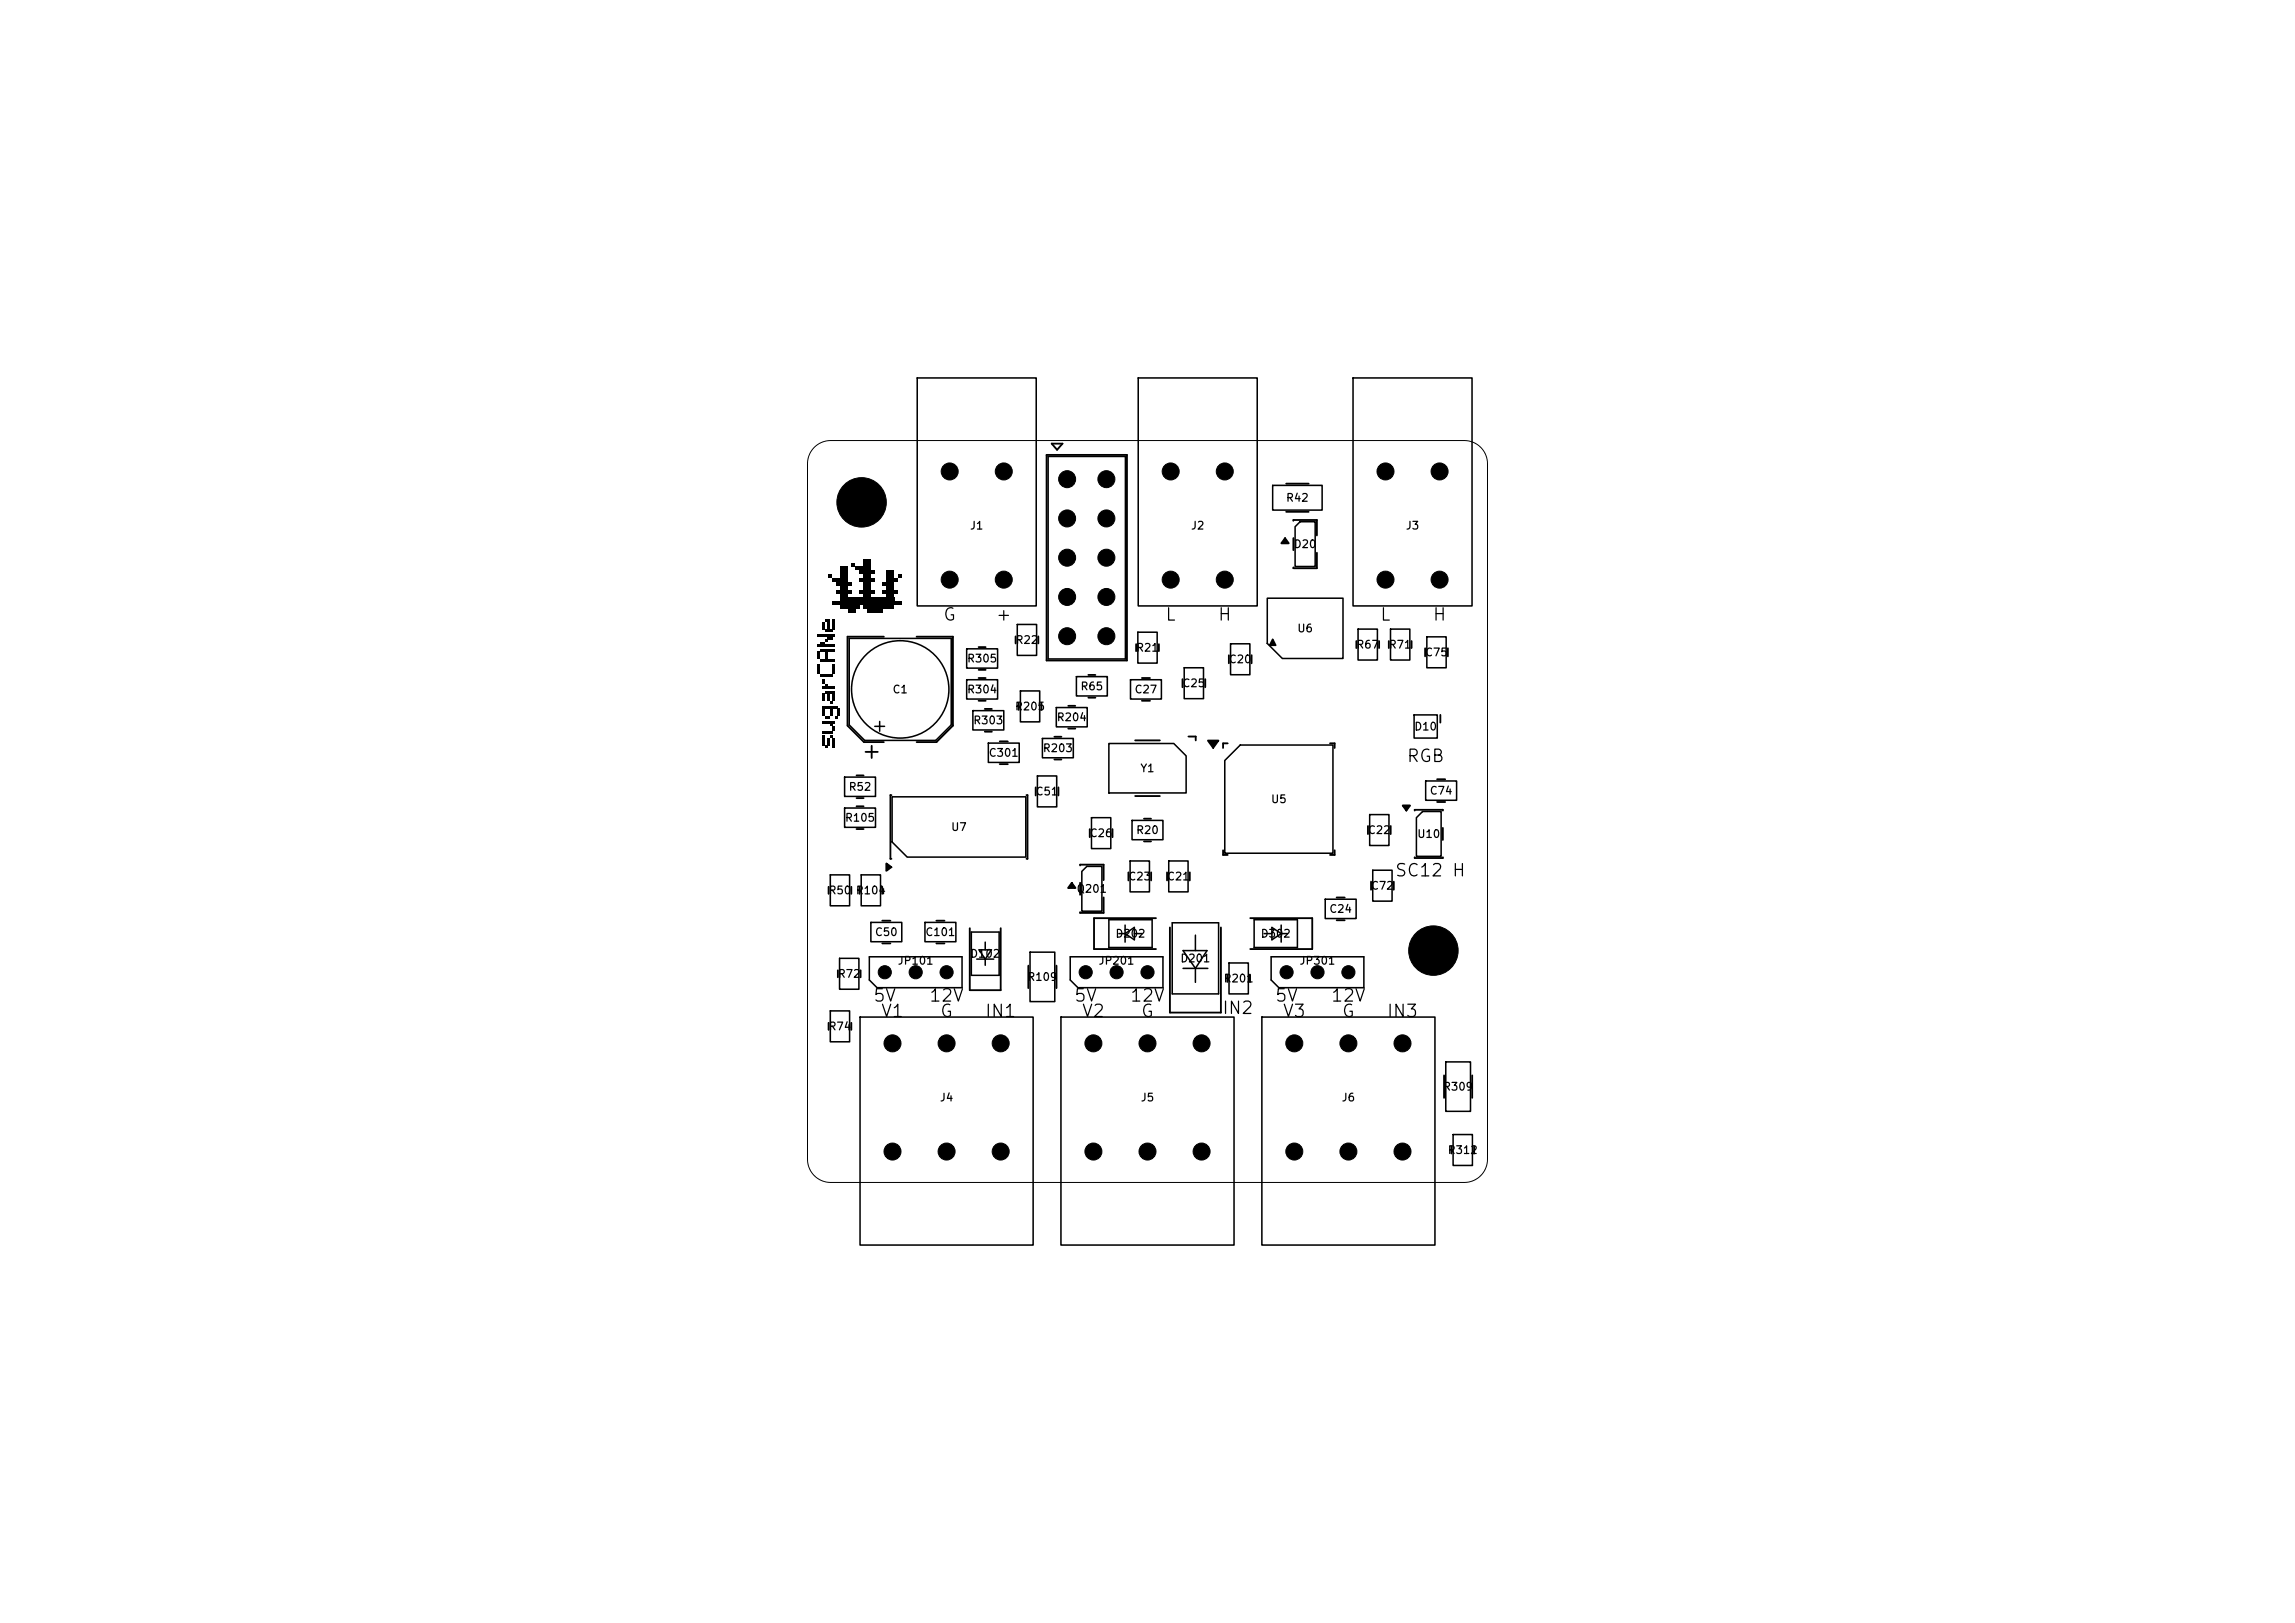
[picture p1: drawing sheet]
<svg xmlns="http://www.w3.org/2000/svg" width="297mm" height="210mm" viewBox="0 0 297 210" stroke-linecap="round" stroke-linejoin="round" font-family="sans-serif">
<defs><g id="words">
<g font-size="1.6">
<text x="121.9" y="80.7">G</text>
<text x="128.8" y="80.7">+</text>
<text x="150.7" y="80.7">L</text>
<text x="157.5" y="80.7">H</text>
<text x="178.5" y="80.7">L</text>
<text x="185.3" y="80.7">H</text>
<text x="181.9" y="99">RGB</text>
<text x="180.4" y="113.8">SC12 H</text>
<text x="112.9" y="130">5V</text>
<text x="120.1" y="130">12V</text>
<text x="138.9" y="130">5V</text>
<text x="146.1" y="130">12V</text>
<text x="158.1" y="131.6">IN2</text>
<text x="164.9" y="130">5V</text>
<text x="172.1" y="130">12V</text>
<text x="113.9" y="132">V1</text>
<text x="121.5" y="132">G</text>
<text x="127.4" y="132">IN1</text>
<text x="139.9" y="132">V2</text>
<text x="147.5" y="132">G</text>
<text x="165.9" y="132">V3</text>
<text x="173.5" y="132">G</text>
<text x="179.4" y="132">IN3</text>
</g>
<g font-size="1">
<text x="137.1" y="62.8">J8</text>
<text x="166.3" y="65.2">R42</text>
<text x="125.4" y="68.8">J1</text>
<text x="154" y="68.8">J2</text>
<text x="167.3" y="71.2">D20</text>
<text x="181.8" y="68.8">J3</text>
<text x="131.3" y="83.6">R22</text>
<text x="167.8" y="82.1">U6</text>
<text x="115.4" y="90">C1</text>
<text x="125.1" y="90">R304</text>
<text x="125.1" y="86">R305</text>
<text x="139.7" y="89.6">R65</text>
<text x="146.7" y="90">C27</text>
<text x="146.9" y="84.6">R21</text>
<text x="152.9" y="89.2">C25</text>
<text x="158.9" y="86.1">C20</text>
<text x="175.4" y="84.2">R67</text>
<text x="179.6" y="84.2">R71</text>
<text x="184.3" y="85.2">C75</text>
<text x="125.9" y="94">R303</text>
<text x="131.3" y="92.2">R205</text>
<text x="136.7" y="93.6">R204</text>
<text x="182.9" y="94.8">D10</text>
<text x="127.9" y="98.2">C301</text>
<text x="134.9" y="97.6">R203</text>
<text x="147.5" y="100.2">Y1</text>
<text x="109.3" y="106.6">R105</text>
<text x="109.7" y="102.6">R52</text>
<text x="123" y="107.8">U7</text>
<text x="133.9" y="103.2">C51</text>
<text x="164.4" y="104.2">U5</text>
<text x="184.9" y="103.1">C74</text>
<text x="140.9" y="108.6">C26</text>
<text x="146.9" y="108.2">R20</text>
<text x="176.9" y="108.2">C22</text>
<text x="183.3" y="108.7">U10</text>
<text x="107.1" y="116">R50</text>
<text x="110.7" y="116">R104</text>
<text x="139.2" y="115.8">Q201</text>
<text x="145.9" y="114.2">C23</text>
<text x="150.9" y="114.2">C21</text>
<text x="171.9" y="118.4">C24</text>
<text x="177.3" y="115.4">C72</text>
<text x="113.1" y="121.4">C50</text>
<text x="116.1" y="125.1">JP101</text>
<text x="119.7" y="121.4">C101</text>
<text x="125.5" y="124.2">D102</text>
<text x="142.1" y="125.1">JP201</text>
<text x="144.3" y="121.6">D202</text>
<text x="152.7" y="124.8">D201</text>
<text x="163.1" y="121.6">D302</text>
<text x="168.1" y="125.1">JP301</text>
<text x="108.3" y="126.8">R72</text>
<text x="132.9" y="127.2">R109</text>
<text x="158.3" y="127.4">R201</text>
<text x="107.1" y="133.6">R74</text>
<text x="121.5" y="142.8">J4</text>
<text x="147.5" y="142.8">J5</text>
<text x="173.5" y="142.8">J6</text>
<text x="186.7" y="141.4">R309</text>
<text x="187.3" y="149.6">R312</text>
</g>
</g></defs>
<g fill="none" stroke="#000" stroke-width=".2">
<path d="M118.7 48.9h15.4v29.5h-15.4zM135.6 59.1h10v26.2h-10zM147.3 48.9h15.4v29.5h-15.4zM175.1 48.9h15.4v29.5h-15.4zM164 77.4h9.8v7.8h-7.8l-2-1.9zM164.7 62.8h6.4v3.2h-6.4zM168.3 67.5h1.9v5.8h-2.6v-5.1zM109.9 82.6h13.2v11.2l-2 2h-9.2l-2-2zM113.2 94h1.3M113.8 93.4v1.2M125.1 88h4v2.5h-4zM125.1 84h4v2.5h-4z"/>
<path d="M125.9 92h4v2.5h-4zM127.9 96.2h4v2.5h-4zM131.7 80.8h2.5v4h-2.5zM132.1 89.4h2.5v4h-2.5zM134.9 95.6h4v2.5h-4zM136.7 91.6h4v2.5h-4zM139.3 87.6h4v2.5h-4zM143.5 96.2h8.4l1.6 1.6v4.8h-10zM146.3 88h4v2.5h-4zM147.3 81.8h2.5v4h-2.5zM153.3 86.4h2.5v4h-2.5zM159.3 83.3h2.5v4h-2.5z"/>
<path d="M160.5 96.4h12v14h-14v-12zM164.7 82.7l.4 .8h-.8zM175.8 81.4h2.5v4h-2.5zM180 81.4h2.5v4h-2.5zM183 92.5h3v3h-3zM184.7 82.4h2.5v4h-2.5zM107.5 113.2h2.5v4h-2.5zM109.3 104.6h4v2.5h-4zM109.3 100.6h4v2.5h-4zM111.5 113.2h2.5v4h-2.5zM112.7 119.4h4v2.5h-4zM115.5 103.1h17.3v7.8h-15.4l-1.9-1.9z"/>
<path d="M119.7 119.4h4v2.5h-4zM134.3 100.4h2.5v4h-2.5zM140.7 112.1h1.9v5.8h-2.6v-5.1zM141.3 105.8h2.5v4h-2.5zM143.5 119h5.6v3.6h-5.6zM145.6 119.7v2.2M146.3 111.4h2.5v4h-2.5zM146.5 106.2h4v2.5h-4zM151.3 111.4h2.5v4h-2.5zM151.7 119.4h6v9.2h-6zM162.3 119h5.6v3.6h-5.6zM165.8 119.7v2.2"/>
<path d="M171.5 116.4h4v2.5h-4zM177.3 105.4h2.5v4h-2.5zM177.7 112.6h2.5v4h-2.5zM184.1 105h2.4v5.8h-3.2v-5zM184.5 101.1h4v2.5h-4zM107.5 130.8h2.5v4h-2.5zM108.7 124h2.5v4h-2.5zM111.3 131.6h22.4v29.5h-22.4zM112.5 123.8h12v4h-11l-1-1zM125.7 120.6h3.6v5.6h-3.6zM126.4 124.1h2.2M126.7 122.9h1.6l-.8 1.2z"/>
<path d="M127.5 121.9v1M127.5 124.1v.8M133.3 123.2h3.2v6.4h-3.2zM137.3 131.6h22.4v29.5h-22.4zM138.5 123.8h12v4h-11l-1-1zM144.8 120.8h.8M145.6 120.8l1.2-.8v1.6zM146.8 120.8h1M153.1 125.3h3.2M153.1 123h3.1l-1.5 2.3zM154.7 121v2M154.7 125.3v1.8"/>
<path d="M159.1 124.6h2.5v4h-2.5zM163.3 131.6h22.4v29.5h-22.4zM163.6 120.8h1M164.5 123.8h12v4h-11l-1-1zM164.6 120l1.2 .8-1.2 .8zM165.8 120.8h.8M187.1 137.4h3.2v6.4h-3.2zM188.1 146.8h2.5v4h-2.5z"/>
<circle cx="116.5" cy="89.2" r="6.3"/>
</g>
<g fill="#000">
<path d="M107.2 74.3h.5v.5h-.5zM107.7 74.8h2v.5h-2zM107.7 77.8h9v.5h-9zM108.2 75.3h2v.5h-2zM108.2 76.3h2v.5h-2zM108.7 73.3h1v.5h-1zM108.7 73.8h1v.5h-1zM108.7 74.3h1v.5h-1zM108.7 75.8h1v.5h-1zM108.7 76.8h1v.5h-1zM108.7 77.3h7v.5h-7zM108.7 78.3h2.5v.5h-2.5z"/>
<path d="M109.7 78.8h1v.5h-1zM110.2 72.8h.5v.5h-.5zM110.7 73.3h2v.5h-2zM111.2 73.8h2v.5h-2zM111.2 74.8h2v.5h-2zM111.2 76.3h2v.5h-2zM111.7 72.3h1v.5h-1zM111.7 72.8h1v.5h-1zM111.7 74.3h1v.5h-1zM111.7 75.3h1v.5h-1zM111.7 75.8h1v.5h-1zM111.7 76.8h1v.5h-1z"/>
<path d="M111.7 78.3h4v.5h-4zM112.2 78.8h2v.5h-2zM114.2 75.3h1.5v.5h-1.5zM114.2 76.3h2v.5h-2zM114.7 73.8h1v.5h-1zM114.7 74.3h1v.5h-1zM114.7 74.8h1.5v.5h-1.5zM114.7 75.8h1v.5h-1zM114.7 76.8h1v.5h-1zM116.2 74.3h.5v.5h-.5zM166.3 69.6l.5 .7h-1zM105.8 86.9h.3v.3h-.3z"/>
<path d="M105.8 86.6h.3v.3h-.3zM105.8 86.2h.3v.4h-.3zM105.8 85.9h.3v.3h-.3zM105.8 85h.3v.3h-.3zM105.8 84.6h.3v.4h-.3zM105.8 84.3h.3v.3h-.3zM105.8 83.4h.3v.3h-.3zM105.8 82.1h.3v.3h-.3zM106.1 87.2h.3v.3h-.3zM106.1 85.3h.3v.3h-.3zM106.1 84h.3v.3h-.3zM106.1 83.4h.3v.3h-.3z"/>
<path d="M106.1 83h.3v.4h-.3zM106.1 82.1h.3v.3h-.3zM106.4 96.2h.4v.3h-.4zM106.4 95.8h.4v.4h-.4zM106.4 95.5h.4v.3h-.4zM106.4 95.2h.4v.3h-.4zM106.4 94.6h.4v.3h-.4zM106.4 93.3h.4v.3h-.4zM106.4 92.3h.4v.3h-.4zM106.4 92h.4v.3h-.4zM106.4 91.7h.4v.3h-.4zM106.4 91.4h.4v.3h-.4z"/>
<path d="M106.4 90.4h.4v.3h-.4zM106.4 90.1h.4v.3h-.4zM106.4 89.8h.4v.3h-.4zM106.4 88.8h.4v.3h-.4zM106.4 88.2h.4v.3h-.4zM106.4 87.8h.4v.4h-.4zM106.4 87.2h.4v.3h-.4zM106.4 85.3h.4v.3h-.4zM106.4 84h.4v.3h-.4zM106.4 83.4h.4v.3h-.4zM106.4 83h.4v.4h-.4zM106.4 82.1h.4v.3h-.4z"/>
<path d="M106.4 81.1h.4v.3h-.4zM106.4 80.8h.4v.3h-.4zM106.4 80.5h.4v.3h-.4zM106.8 96.5h.3v.3h-.3zM106.8 94.6h.3v.3h-.3zM106.8 93.3h.3v.3h-.3zM106.8 92.6h.3v.4h-.3zM106.8 91.4h.3v.3h-.3zM106.8 89.4h.3v.4h-.3zM106.8 88.8h.3v.3h-.3zM106.8 88.5h.3v.3h-.3zM106.8 87.2h.3v.3h-.3z"/>
<path d="M106.8 85.3h.3v.3h-.3zM106.8 85h.3v.3h-.3zM106.8 84.6h.3v.4h-.3zM106.8 84.3h.3v.3h-.3zM106.8 84h.3v.3h-.3zM106.8 83.4h.3v.3h-.3zM106.8 82.7h.3v.3h-.3zM106.8 82.1h.3v.3h-.3zM106.8 81.4h.3v.4h-.3zM106.8 80.2h.3v.3h-.3zM107.1 96.2h.3v.3h-.3zM107.1 95.8h.3v.4h-.3z"/>
<path d="M107.1 95.5h.3v.3h-.3zM107.1 94.6h.3v.3h-.3zM107.1 93.3h.3v.3h-.3zM107.1 92.6h.3v.4h-.3zM107.1 91.4h.3v.3h-.3zM107.1 90.4h.3v.3h-.3zM107.1 90.1h.3v.3h-.3zM107.1 89.8h.3v.3h-.3zM107.1 89.4h.3v.4h-.3zM107.1 88.8h.3v.3h-.3zM107.1 87.2h.3v.3h-.3zM107.1 85.3h.3v.3h-.3z"/>
<path d="M107.1 84h.3v.3h-.3zM107.1 83.4h.3v.3h-.3zM107.1 82.4h.3v.3h-.3zM107.1 82.1h.3v.3h-.3zM107.1 81.4h.3v.4h-.3zM107.1 81.1h.3v.3h-.3zM107.1 80.8h.3v.3h-.3zM107.1 80.5h.3v.3h-.3zM107.1 80.2h.3v.3h-.3zM107.4 95.2h.3v.3h-.3zM107.4 94.6h.3v.3h-.3zM107.4 93.6h.3v.3h-.3z"/>
<path d="M107.4 93.3h.3v.3h-.3zM107.4 92.3h.3v.3h-.3zM107.4 92h.3v.3h-.3zM107.4 91.7h.3v.3h-.3zM107.4 91.4h.3v.3h-.3zM107.4 90.7h.3v.3h-.3zM107.4 89.4h.3v.4h-.3zM107.4 88.8h.3v.3h-.3zM107.4 87.2h.3v.3h-.3zM107.4 85.3h.3v.3h-.3zM107.4 84h.3v.3h-.3zM107.4 83.4h.3v.3h-.3z"/>
<path d="M107.4 82.4h.3v.3h-.3zM107.4 82.1h.3v.3h-.3zM107.4 81.4h.3v.4h-.3zM107.7 96.5h.3v.3h-.3zM107.7 96.2h.3v.3h-.3zM107.7 95.8h.3v.4h-.3zM107.7 95.5h.3v.3h-.3zM107.7 94.2h.3v.4h-.3zM107.7 93.9h.3v.3h-.3zM107.7 93.3h.3v.3h-.3zM107.7 91.4h.3v.3h-.3zM107.7 90.4h.3v.3h-.3z"/>
<path d="M107.7 90.1h.3v.3h-.3zM107.7 89.8h.3v.3h-.3zM107.7 89.4h.3v.4h-.3zM107.7 88.8h.3v.3h-.3zM107.7 86.9h.3v.3h-.3zM107.7 86.6h.3v.3h-.3zM107.7 86.2h.3v.4h-.3zM107.7 85.9h.3v.3h-.3zM107.7 85.3h.3v.3h-.3zM107.7 84h.3v.3h-.3zM107.7 83.4h.3v.3h-.3zM107.7 82.1h.3v.3h-.3z"/>
<path d="M107.7 81.1h.3v.3h-.3zM107.7 80.8h.3v.3h-.3zM107.7 80.5h.3v.3h-.3zM107.7 80.2h.3v.3h-.3zM108 92.6h.4v.4h-.4zM108 91.4h.4v.3h-.4zM108.4 92.3h.3v.3h-.3zM108.4 92h.3v.3h-.3zM108.4 91.7h.3v.3h-.3zM156.3 95.8h1.4l-.7 1zM164.7 82.7l.4 .8h-.8zM114.7 111.7l.7 .5-.7 .5z"/>
<path d="M138.7 114.2l.5 .7h-1zM181.5 104.2h1l-.5 .7z"/>
</g>
<g fill="none" stroke="#000" stroke-width=".24">
<path d="M135.4 58.9h10.4v26.6h-10.4zM136.1 57.4h1.4l-.7 .8zM166.3 69.6l.5 .7h-1zM166.4 62.6h3M166.4 66.2h3M167.4 67.4v-.1h3v2M167.4 69.6v1.6M170.4 71.5v2h-3v-.1M112 97.3h1.6M112.8 96.5v1.6M114.4 82.4h-4.7v11.5l2.1 2.1h2.6M118.6 82.4h4.7v11.5l-2.1 2.1h-2.6"/>
<path d="M126.6 87.7h1M126.6 90.7h1M126.6 83.7h1M126.6 86.7h1M127.4 91.7h1M127.4 94.7h1M129.4 95.9h1M129.4 98.9h1M131.4 82.3v1M131.8 90.9v1M134.4 82.3v1M134.8 90.9v1"/>
<path d="M136.4 95.3h1M136.4 98.3h1M138.2 91.3h1M138.2 94.3h1M140.8 87.3h1M140.8 90.3h1M146.9 95.8h3.2M147 83.3v1M147.8 87.7h1M147.8 90.7h1M150 83.3v1M153 87.9v1"/>
<path d="M153.8 95.3h.9v.5M156 87.9v1M156.3 95.8h1.4l-.7 1zM158.9 96.2h-.6v.6M159 84.8v1M162 84.8v1M172.1 96.2h.6v.6M175.5 82.9v1M178.5 82.9v1M179.7 82.9v1M182.7 82.9v1M184.4 83.9v1"/>
<path d="M186.4 92.5v1M187.4 83.9v1M107.2 114.7v1M110.2 114.7v1M110.8 104.3h1M110.8 107.3h1M110.8 100.3h1M110.8 103.3h1M111.2 114.7v1M114.2 114.7v1M114.2 119.1h1M114.7 111.7l.7 .5-.7 .5z"/>
<path d="M115.4 102.9h-.2v8.2h.2M121.2 119.1h1M132.8 102.9h.2v8.2h-.2M134 101.9v1M137 101.9v1M138.7 114.2l.5 .7h-1zM139.8 112v-.1h3v2M139.8 114.2v1.6M141 107.3v1M142.8 116.1v2h-3v-.1M144 107.3v1M146 112.9v1"/>
<path d="M146.9 103h3.2M148 105.9h1M148 108.9h1M149 112.9v1M149.6 118.8h-8v4h8M151 112.9v1M154 112.9v1M158.3 110v.6h.6M161.8 118.8h8v4h-8M172.7 110v.6h-.6M173 116.1h1M173 119.1h1"/>
<path d="M177 106.9v1M177.4 114.1v1M180 106.9v1M180.4 114.1v1M181.5 104.2h1l-.5 .7zM183.1 104.9v-.1h3.6v.1M183.1 110.9v.1h3.6v-.1M186 100.8h1M186 103.8h1M186.7 107.1v1.6M107.2 132.3v1M108.4 125.5v1"/>
<path d="M110.2 132.3v1M111.4 125.5v1M114.2 122.1h1M121.2 122.1h1M125.5 120.1v8h4v-8M133.1 124.9v3M136.7 124.9v3M151.4 120v11h6.6v-11M158.8 126.1v1M161.8 126.1v1M186.9 139.1v3M190.5 139.1v3"/>
<path d="M187.8 148.3v1M190.8 148.3v1"/>
</g>
<path d="M105.4 57.9a3 3 0 0 1 2.1-.9h82a3 3 0 0 1 3 3v90a3 3 0 0 1-3 3h-82a3 3 0 0 1-3-3v-90a3 3 0 0 1 .9-2.1z" fill="none" stroke="#000" stroke-width=".13"/>
<g fill="#000" stroke="#000" stroke-width=".13">
<circle cx="111.5" cy="65" r="3.2"/>
<circle cx="122.9" cy="61" r="1.1"/>
<circle cx="122.9" cy="75" r="1.1"/>
<circle cx="129.9" cy="61" r="1.1"/>
<circle cx="129.9" cy="75" r="1.1"/>
<circle cx="138.1" cy="77.2" r="1.1"/>
<circle cx="138.1" cy="62" r="1.1"/>
<circle cx="138.1" cy="67.1" r="1.1"/>
<circle cx="138.1" cy="72.2" r="1.1"/>
<circle cx="143.2" cy="62" r="1.1"/>
<circle cx="143.2" cy="67.1" r="1.1"/>
<circle cx="143.2" cy="72.2" r="1.1"/>
<circle cx="143.2" cy="77.2" r="1.1"/>
<circle cx="151.5" cy="61" r="1.1"/>
<circle cx="151.5" cy="75" r="1.1"/>
<circle cx="158.5" cy="61" r="1.1"/>
<circle cx="158.5" cy="75" r="1.1"/>
<circle cx="179.3" cy="61" r="1.1"/>
<circle cx="179.3" cy="75" r="1.1"/>
<circle cx="186.3" cy="61" r="1.1"/>
<circle cx="186.3" cy="75" r="1.1"/>
<circle cx="138.1" cy="82.3" r="1.1"/>
<circle cx="143.2" cy="82.3" r="1.1"/>
<circle cx="114.5" cy="125.8" r=".85"/>
<circle cx="115.5" cy="135" r="1.1"/>
<circle cx="118.5" cy="125.8" r=".85"/>
<circle cx="122.5" cy="125.8" r=".85"/>
<circle cx="122.5" cy="135" r="1.1"/>
<circle cx="129.5" cy="135" r="1.1"/>
<circle cx="140.5" cy="125.8" r=".85"/>
<circle cx="141.5" cy="135" r="1.1"/>
<circle cx="144.5" cy="125.8" r=".85"/>
<circle cx="148.5" cy="135" r="1.1"/>
<circle cx="148.5" cy="125.8" r=".85"/>
<circle cx="155.5" cy="135" r="1.1"/>
<circle cx="166.5" cy="125.8" r=".85"/>
<circle cx="167.5" cy="135" r="1.1"/>
<circle cx="170.5" cy="125.8" r=".85"/>
<circle cx="174.5" cy="135" r="1.1"/>
<circle cx="174.5" cy="125.8" r=".85"/>
<circle cx="181.5" cy="135" r="1.1"/>
<circle cx="185.5" cy="123" r="3.2"/>
<circle cx="115.5" cy="149" r="1.1"/>
<circle cx="122.5" cy="149" r="1.1"/>
<circle cx="129.5" cy="149" r="1.1"/>
<circle cx="141.5" cy="149" r="1.1"/>
<circle cx="148.5" cy="149" r="1.1"/>
<circle cx="155.5" cy="149" r="1.1"/>
<circle cx="167.5" cy="149" r="1.1"/>
<circle cx="174.5" cy="149" r="1.1"/>
<circle cx="181.5" cy="149" r="1.1"/>
</g>
<use href="#words"/>
</svg>
